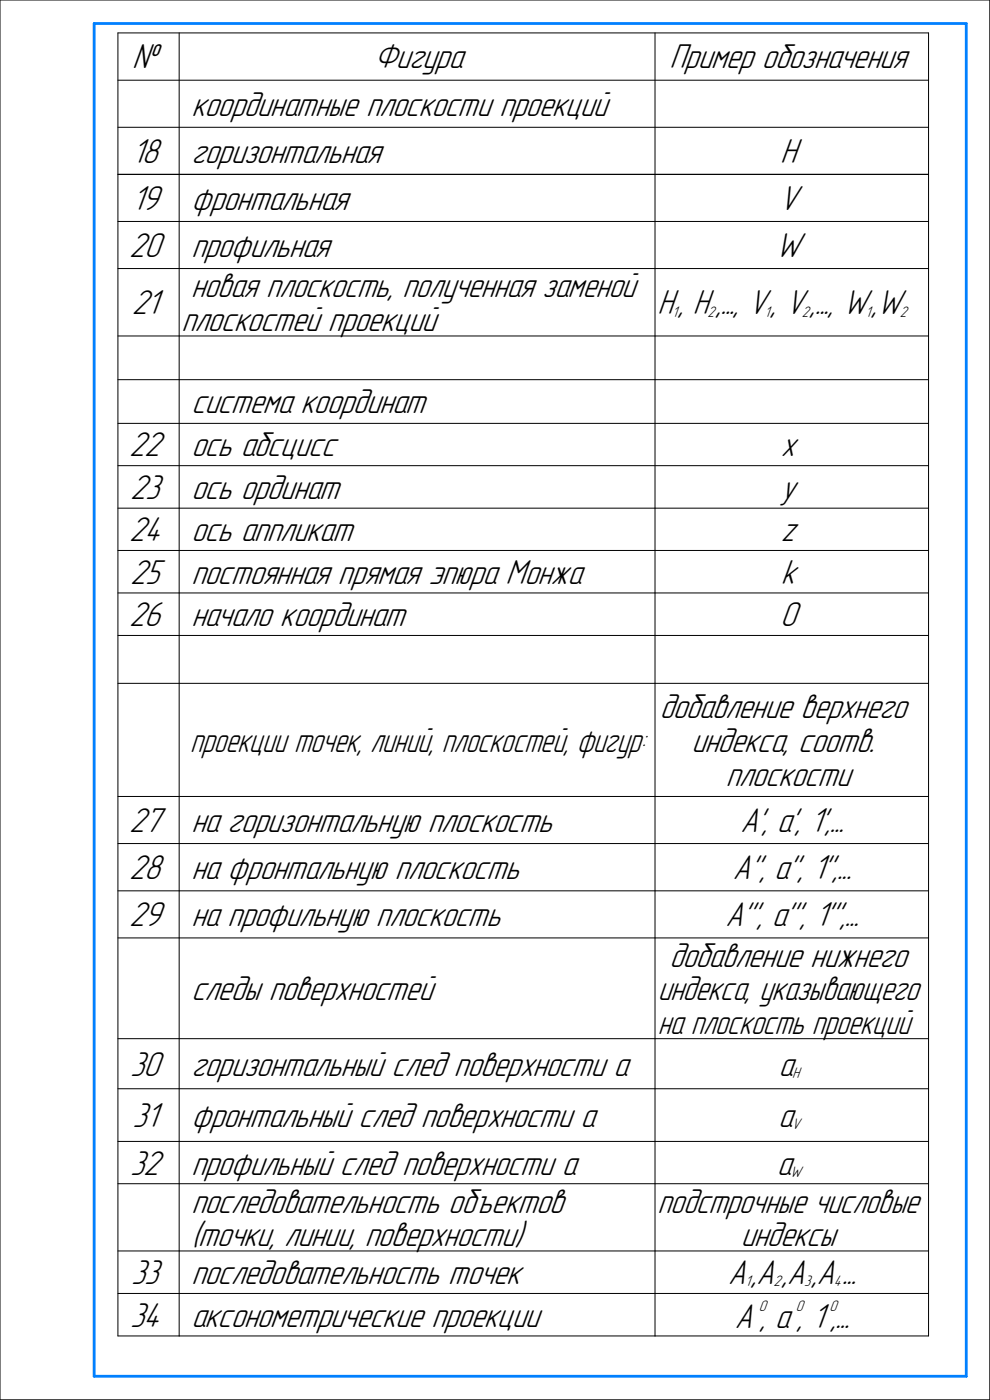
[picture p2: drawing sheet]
<svg xmlns="http://www.w3.org/2000/svg" width="210mm" height="297mm" viewBox="0 0 210 297" stroke-linecap="round" stroke-linejoin="round" font-family="sans-serif">
<defs><g id="words">
<g font-size="7.8">
<text x="28.1" y="14.5">№</text>
<text x="79.4" y="14.5">Фигура</text>
<text x="142.1" y="14.5">Пример обозначения</text>
<text x="40.6" y="24.5">координатные плоскости проекций</text>
<text x="27.9" y="34.5">18</text>
<text x="40.6" y="34.5">горизонтальная</text>
<text x="165.5" y="34.5">H</text>
<text x="27.9" y="44.5">19</text>
<text x="40.6" y="44.5">фронтальная</text>
<text x="165.3" y="44.5">V</text>
<text x="27.4" y="54.5">20</text>
<text x="40.6" y="54.5">профильная</text>
<text x="164.6" y="54.5">W</text>
<text x="40.6" y="63.1">новая плоскость, полученная заменой</text>
<text x="27.9" y="66.7">21</text>
<text x="38.5" y="70.2">плоскостей проекций</text>
<text x="139.5" y="66.7">H , H ,..., V, V ,..., W,W</text>
<text x="40.6" y="87.7">система координат</text>
<text x="27.4" y="96.8">22</text>
<text x="40.6" y="96.8">ось абсцисс</text>
<text x="165.7" y="96.8">x</text>
<text x="27.6" y="105.8">23</text>
<text x="40.6" y="105.8">ось ординат</text>
<text x="165.7" y="105.8">y</text>
<text x="27.4" y="114.8">24</text>
<text x="40.6" y="114.8">ось аппликат</text>
<text x="165.7" y="114.8">z</text>
<text x="27.6" y="123.8">25</text>
<text x="40.6" y="123.8">постоянная прямая эпюра Монжа</text>
<text x="165.7" y="123.8">k</text>
<text x="27.4" y="132.8">26</text>
<text x="40.6" y="132.8">начало координат</text>
<text x="165.5" y="132.8">О</text>
<text x="140" y="152.4">добавление верхнего</text>
<text x="146.7" y="159.5">индекса, соотв.</text>
<text x="154" y="166.7">плоскости</text>
<text x="27.4" y="176.5">27</text>
<text x="40.6" y="176.5">на горизонтальную плоскость</text>
<text x="157.1" y="176.5">A', a', 1',...</text>
<text x="27.4" y="186.5">28</text>
<text x="40.6" y="186.5">на фронтальную плоскость</text>
<text x="155.5" y="186.5">A'', a'', 1'',...</text>
<text x="27.4" y="196.5">29</text>
<text x="40.6" y="196.5">на профильную плоскость</text>
<text x="153.9" y="196.5">A''', a''', 1''',...</text>
<text x="142" y="205.1">добавление нижнего</text>
<text x="40.6" y="212.2">следы поверхностей</text>
<text x="27.6" y="228.2">30</text>
<text x="40.6" y="228.2">горизонтальный след поверхности а</text>
<text x="165.3" y="228.2">a</text>
<text x="28.1" y="239.1">31</text>
<text x="40.6" y="239.1">фронтальный след поверхности а</text>
<text x="165.2" y="239.1">a</text>
<text x="27.6" y="249.2">32</text>
<text x="40.6" y="249.2">профильный след поверхности а</text>
<text x="164.9" y="249.2">a</text>
<text x="40.6" y="257.3">последовательность объектов</text>
<text x="139.5" y="257.3">подстрочные числовые</text>
<text x="40.6" y="264.4">(точки, линии, поверхности)</text>
<text x="157.2" y="264.4">индексы</text>
<text x="27.8" y="272.5">33</text>
<text x="40.6" y="272.5">последовательность точек</text>
<text x="154.5" y="272.5">A ,A ,A ,A ...</text>
<text x="27.6" y="281.5">34</text>
<text x="40.6" y="281.5">аксонометрические проекции</text>
<text x="155.9" y="281.8">A , a , 1 ,...</text>
</g>
<g font-size="7.7">
<text x="40.3" y="159.5">проекции точек, линий, плоскостей, фигур:</text>
<text x="139.5" y="212.2">индекса, указывающего</text>
<text x="139.6" y="219.4">на плоскость проекций</text>
</g>
<g font-size="3.4">
<text x="142.6" y="67.2">1</text>
<text x="150.2" y="67.2">2</text>
<text x="162.2" y="67.2">1</text>
<text x="170.2" y="67.2">2</text>
<text x="183.7" y="67.2">1</text>
<text x="190.9" y="67.2">2</text>
<text x="168.1" y="228.7">H</text>
<text x="168" y="239.6">V</text>
<text x="167.7" y="249.7">W</text>
<text x="158.1" y="273">1</text>
<text x="164.1" y="273">2</text>
<text x="170.6" y="273">3</text>
<text x="176.9" y="273">4</text>
<text x="161" y="278.1">0</text>
<text x="168.8" y="278.1">0</text>
<text x="176" y="278.1">0</text>
</g>
</g></defs>
<g fill="none" stroke="#000" stroke-width=".21">
<path d="M0 0v297zM0 0h210zM25 7h172zM25 17h172zM25 7v276.5zM38 7v276.5zM139 7v276.5zM197 7v276.5zM210 0v297zM25 27h172zM25 37h172zM25 47h172z"/>
<path d="M25 57h13zM38 57h101zM139 57h58zM25 71.3h13zM38 71.3h101zM139 71.3h58zM25 89.8h172zM25 98.8h172zM25 80.6h13zM38 80.6h101zM139 80.6h58zM25 107.8h13z"/>
<path d="M25 116.8h13zM38 107.8h101zM38 116.8h101zM139 107.8h58zM139 116.8h58zM25 125.8h13zM25 134.8h13zM38 125.8h101zM38 134.8h101zM139 125.8h58zM139 134.8h58zM25 145h13z"/>
<path d="M38 145h101zM139 145h58zM25 169h13zM25 179h13zM38 169h101zM38 179h101zM139 169h58zM139 179h58zM25 189h13zM25 199h13zM38 189h101zM38 199h101z"/>
<path d="M139 189h58zM139 199h58zM25 220.4h13zM25 231h13zM38 220.4h101zM38 231h101zM139 220.4h58zM139 231h58zM25 242.2h13zM25 251.2h13zM38 242.2h101zM38 251.2h101z"/>
<path d="M139 242.2h58zM139 251.2h58zM25 265.4h13zM25 274.4h13zM38 265.4h101zM38 274.4h101zM139 265.4h58zM139 274.4h58zM0 297h210zM25 283.5h13zM38 283.5h101zM139 283.5h58z"/>
</g>
<path d="M20 5v287zM20 5h185zM205 5v287zM20 292h185z" fill="none" stroke="#0080ff" stroke-width=".59"/>
<use href="#words"/>
</svg>
